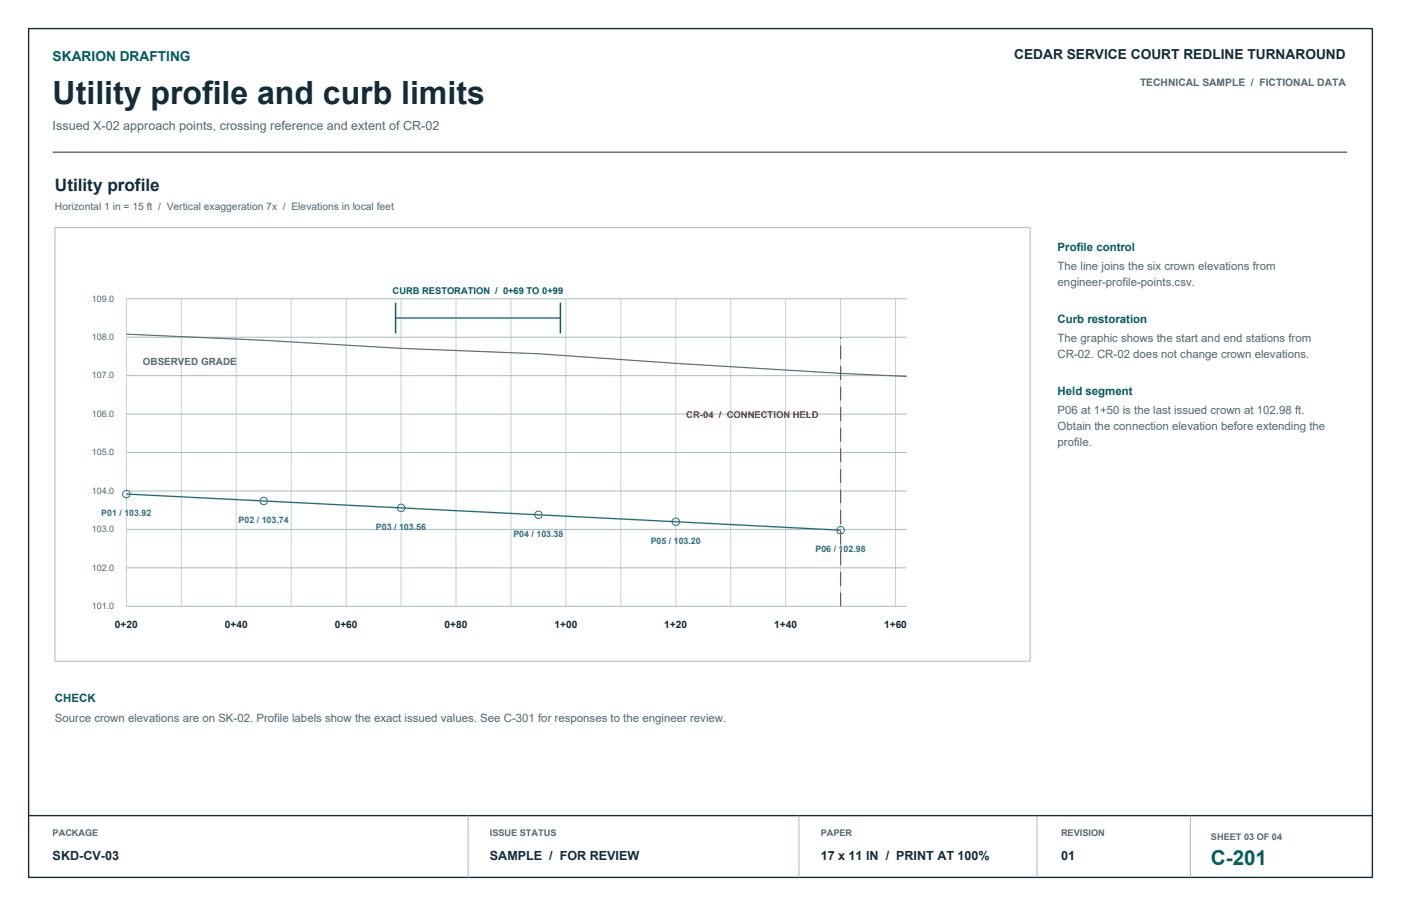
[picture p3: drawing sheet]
<svg xmlns="http://www.w3.org/2000/svg" width="432mm" height="279mm" viewBox="0 0 432 279" stroke-linecap="round" stroke-linejoin="round" font-family="sans-serif">
<defs><g id="words">
<text font-size="9.9" fill="#142c38" x="16.2" y="32.1">Utility profile and curb limits</text>
<text font-size="6.3" fill="#00645a" x="373.2" y="266.7">C-201</text>
<text font-size="5.3" fill="#142c38" x="16.9" y="58.9">Utility profile</text>
<text font-size="4.2" fill="#00645a" x="16.2" y="18.7">SKARION DRAFTING</text>
<text font-size="4.2" fill="#142c38" x="312.6" y="18.3">CEDAR SERVICE COURT REDLINE TURNAROUND</text>
<text font-size="3.9" fill="#506671" x="16.2" y="40.2">Issued X-02 approach points, crossing reference and extent of CR-02</text>
<g font-size="3.9" fill="#142c38">
<text x="16.2" y="265.3">SKD-CV-03</text>
<text x="151" y="265.3">SAMPLE / FOR REVIEW</text>
<text x="252.9" y="265.3">17 x 11 IN / PRINT AT 100%</text>
<text x="327" y="265.3">01</text>
</g>
<g font-size="3.5" fill="#00645a">
<text x="326" y="77.3">Profile control</text>
<text x="326" y="99.5">Curb restoration</text>
<text x="326" y="121.7">Held segment</text>
<text x="16.9" y="216.6">CHECK</text>
</g>
<g font-size="3.5" fill="#506671">
<text x="326" y="83.3">The line joins the six crown elevations from</text>
<text x="326" y="88.2">engineer-profile-points.csv.</text>
<text x="326" y="105.5">The graphic shows the start and end stations from</text>
<text x="326" y="110.4">CR-02. CR-02 does not change crown elevations.</text>
<text x="326" y="127.7">P06 at 1+50 is the last issued crown at 102.98 ft.</text>
<text x="326" y="132.6">Obtain the connection elevation before extending the</text>
<text x="326" y="137.6">profile.</text>
<text x="16.9" y="222.6">Source crown elevations are on SK-02. Profile labels show the exact issued values. See C-301 for responses to the engineer review.</text>
</g>
<g font-size="3.2" fill="#506671">
<text x="351.4" y="26.5">TECHNICAL SAMPLE / FICTIONAL DATA</text>
<text x="16.9" y="64.9">Horizontal 1 in = 15 ft / Vertical exaggeration 7x / Elevations in local feet</text>
</g>
<g font-size="3.1" fill="#142c38">
<text x="35.4" y="193.7">0+20</text>
<text x="69.3" y="193.7">0+40</text>
<text x="103.2" y="193.7">0+60</text>
<text x="137" y="193.7">0+80</text>
<text x="170.9" y="193.7">1+00</text>
<text x="204.8" y="193.7">1+20</text>
<text x="238.6" y="193.7">1+40</text>
<text x="272.5" y="193.7">1+60</text>
</g>
<text font-size="3" fill="#506671" x="44" y="112.5">OBSERVED GRADE</text>
<text font-size="2.9" fill="#00645a" x="121" y="90.8">CURB RESTORATION / 0+69 TO 0+99</text>
<text font-size="2.9" fill="#a72e2b" x="211.5" y="128.9">CR-04 / CONNECTION HELD</text>
<g font-size="2.8" fill="#506671">
<text x="28.3" y="93">109.0</text>
<text x="28.3" y="104.8">108.0</text>
<text x="28.3" y="116.7">107.0</text>
<text x="28.3" y="128.6">106.0</text>
<text x="28.3" y="140.4">105.0</text>
<text x="28.3" y="152.3">104.0</text>
<text x="28.3" y="164.1">103.0</text>
<text x="28.3" y="176">102.0</text>
<text x="28.3" y="187.8">101.0</text>
<text x="16.2" y="257.9">PACKAGE</text>
<text x="151" y="257.9">ISSUE STATUS</text>
<text x="252.9" y="257.9">PAPER</text>
<text x="327" y="257.9">REVISION</text>
<text x="373.2" y="258.9">SHEET 03 OF 04</text>
</g>
<g font-size="2.7" fill="#206999">
<text x="31.2" y="159.1">P01 / 103.92</text>
<text x="73.5" y="161.3">P02 / 103.74</text>
<text x="115.9" y="163.4">P03 / 103.56</text>
<text x="158.2" y="165.5">P04 / 103.38</text>
<text x="200.5" y="167.7">P05 / 103.20</text>
<text x="251.3" y="170.3">P06 / 102.98</text>
</g>
</g></defs>
<g fill="none" stroke="#c4d1d5" stroke-width=".31">
<path d="M38.9 92.1v94.9M55.9 92.1v94.9M72.8 92.1v94.9M89.7 92.1v94.9M106.7 92.1v94.9M123.6 92.1v94.9M140.5 92.1v94.9M157.5 92.1v94.9M174.4 92.1v94.9M191.3 92.1v94.9M208.3 92.1v94.9M225.2 92.1v94.9"/>
<path d="M242.1 92.1v94.9M259.1 92.1v94.9M276 92.1v94.9"/>
</g>
<g fill="none" stroke="#a9bac0" stroke-width=".31">
<path d="M16.9 70.2h300.6v133.7h-300.6zM38.9 92.1h240.5M38.9 115.9h240.5M38.9 104h240.5M38.9 139.6h240.5M38.9 127.7h240.5M38.9 151.4h240.5M38.9 175.1h240.5M38.9 163.3h240.5M38.9 187h240.5M144.3 251.5v19.1M246.2 251.5v19.1"/>
<path d="M319.6 251.5v19.1M366.9 251.5v19.1"/>
</g>
<path d="M38.9 103.1l42.4 1.8 42.3 2.5 42.3 1.7 42.4 3 50.8 3 20.3 1" fill="none" stroke="#506671" stroke-width=".35"/>
<path d="M38.9 152.4l220.2 11.1" fill="none" stroke="#206999" stroke-width=".42"/>
<g fill="none" stroke="#206999" stroke-width=".31">
<circle cx="38.9" cy="152.4" r="1.15"/>
<circle cx="81.3" cy="154.5" r="1.15"/>
<circle cx="123.6" cy="156.6" r="1.15"/>
<circle cx="165.9" cy="158.8" r="1.15"/>
<circle cx="208.3" cy="160.9" r="1.15"/>
<circle cx="259.1" cy="163.5" r="1.15"/>
</g>
<g fill="none" stroke="#a72e2b" stroke-width=".35">
<path d="M259.1 104v.4M259.1 106.5v4.3M259.1 112.9v4.2M259.1 119.2v4.3M259.1 125.6v4.2M259.1 131.9v4.3M259.1 138.3v4.2M259.1 144.6v4.3M259.1 151v4.2M259.1 157.3v4.3M259.1 163.7v4.2M259.1 170v4.3"/>
<path d="M259.1 176.4v4.2M259.1 182.7v4.3"/>
</g>
<path d="M121.9 98.1h50.8" fill="none" stroke="#00645a" stroke-width=".35"/>
<path d="M121.9 93.3v9.5M172.7 93.3v9.5" fill="none" stroke="#00645a" stroke-width=".45"/>
<path d="M8.8 8.8h414.2v261.8h-414.2zM8.8 251.5h414.2" fill="none" stroke="#142c38" stroke-width=".42"/>
<path d="M16.2 46.9h399" fill="none" stroke="#142c38" stroke-width=".31"/>
<use href="#words"/>
</svg>
